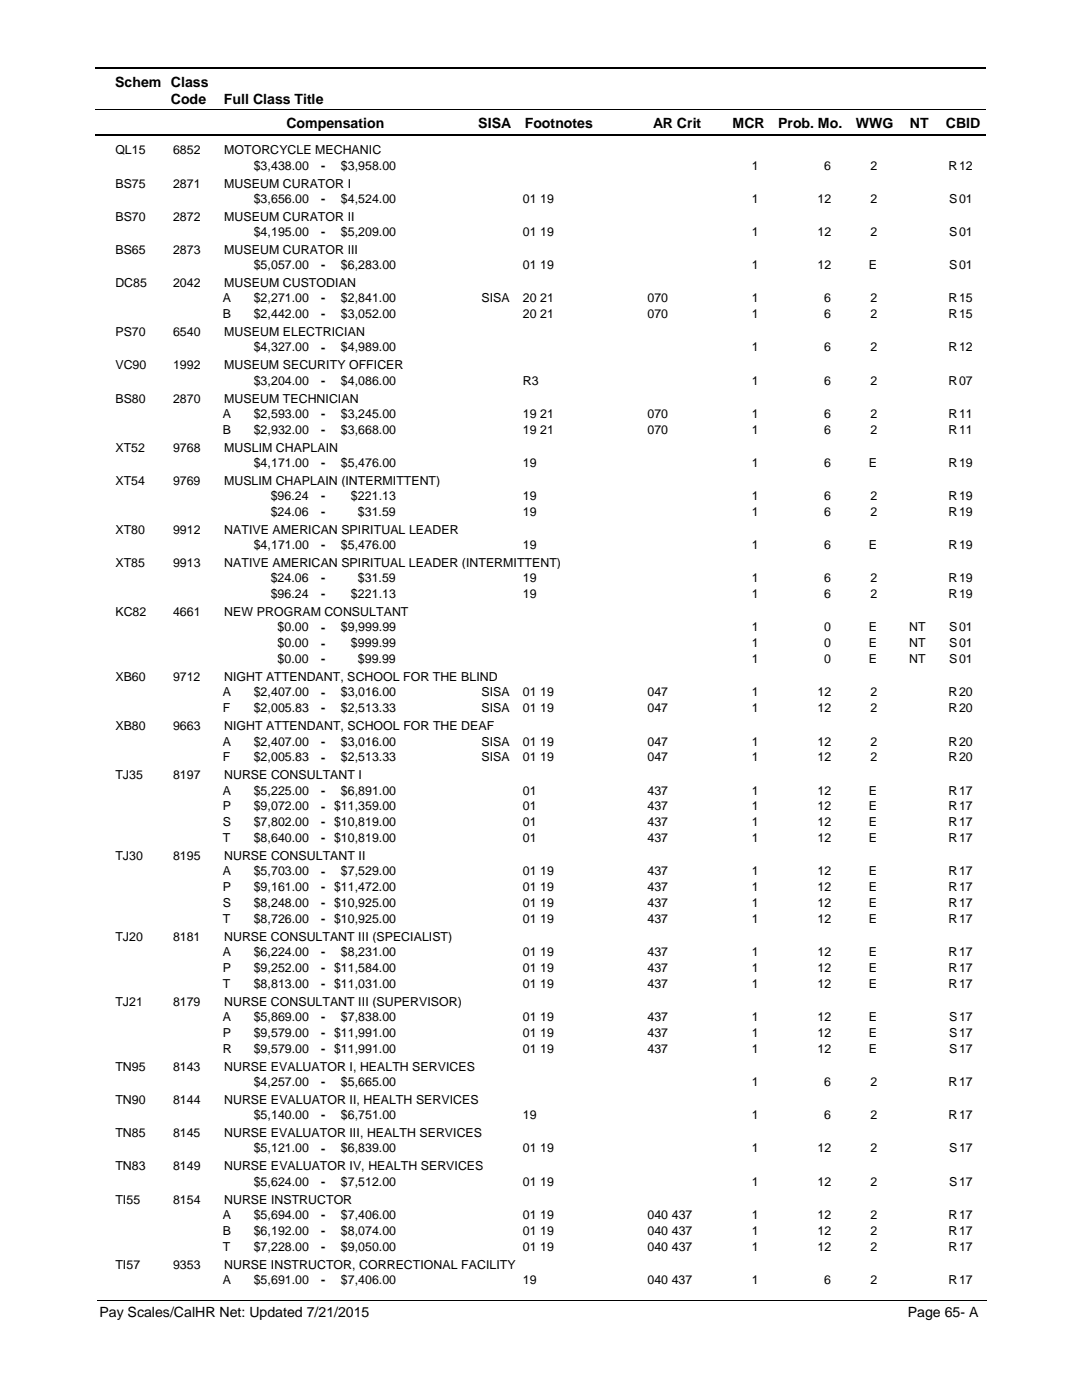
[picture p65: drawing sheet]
<svg xmlns="http://www.w3.org/2000/svg" width="216mm" height="279mm" viewBox="0 0 216 279" stroke-linecap="round" stroke-linejoin="round" font-family="sans-serif">
<defs><g id="words">
<g font-size="2.8">
<text x="23" y="17.3">Schem Class</text>
<text x="34.1" y="20.7">Code</text>
<text x="44.7" y="20.7">Full Class Title</text>
<text x="57.2" y="25.6">Compensation</text>
<text x="95.4" y="25.6">SISA</text>
<text x="104.7" y="25.6">Footnotes</text>
<text x="130.3" y="25.6">AR Crit</text>
<text x="146.2" y="25.6">MCR</text>
<text x="155.3" y="25.6">Prob. Mo.</text>
<text x="170.8" y="25.6">WWG</text>
<text x="181.5" y="25.6">NT</text>
<text x="188.7" y="25.6">CBID</text>
<text x="19.9" y="262.9">Pay Scales/CalHR Net: Updated 7/21/2015</text>
<text x="181.1" y="262.9">Page 65- A</text>
</g>
<g font-size="2.5">
<text x="23" y="30.8">QL15</text>
<text x="34.5" y="30.8">6852</text>
<text x="44.7" y="30.8">MOTORCYCLE MECHANIC</text>
<text x="50.6" y="33.9">$3,438.00</text>
<text x="64.1" y="33.9">-</text>
<text x="68" y="33.9">$3,958.00</text>
<text x="150" y="33.9">1</text>
<text x="164.5" y="33.9">6</text>
<text x="173.7" y="33.9">2</text>
<text x="189.3" y="33.9">R</text>
<text x="191.4" y="33.9">12</text>
<text x="23" y="37.4">BS75</text>
<text x="34.5" y="37.4">2871</text>
<text x="44.7" y="37.4">MUSEUM CURATOR I</text>
<text x="50.6" y="40.5">$3,656.00</text>
<text x="64.1" y="40.5">-</text>
<text x="68" y="40.5">$4,524.00</text>
<text x="104.3" y="40.5">01 19</text>
<text x="150" y="40.5">1</text>
<text x="163.1" y="40.5">12</text>
<text x="173.7" y="40.5">2</text>
<text x="189.4" y="40.5">S</text>
<text x="191.4" y="40.5">01</text>
<text x="23" y="44">BS70</text>
<text x="34.5" y="44">2872</text>
<text x="44.7" y="44">MUSEUM CURATOR II</text>
<text x="50.6" y="47.1">$4,195.00</text>
<text x="64.1" y="47.1">-</text>
<text x="68" y="47.1">$5,209.00</text>
<text x="104.3" y="47.1">01 19</text>
<text x="150" y="47.1">1</text>
<text x="163.1" y="47.1">12</text>
<text x="173.7" y="47.1">2</text>
<text x="189.4" y="47.1">S</text>
<text x="191.4" y="47.1">01</text>
<text x="23" y="50.7">BS65</text>
<text x="34.5" y="50.7">2873</text>
<text x="44.7" y="50.7">MUSEUM CURATOR III</text>
<text x="50.6" y="53.7">$5,057.00</text>
<text x="64.1" y="53.8">-</text>
<text x="68" y="53.7">$6,283.00</text>
<text x="104.3" y="53.7">01 19</text>
<text x="150" y="53.7">1</text>
<text x="163.1" y="53.7">12</text>
<text x="173.4" y="53.7">E</text>
<text x="189.4" y="53.7">S</text>
<text x="191.4" y="53.7">01</text>
<text x="23" y="57.3">DC85</text>
<text x="34.5" y="57.3">2042</text>
<text x="44.7" y="57.3">MUSEUM CUSTODIAN</text>
<text x="44.5" y="60.3">A</text>
<text x="44.5" y="63.5">B</text>
<text x="50.6" y="60.3">$2,271.00</text>
<text x="50.6" y="63.5">$2,442.00</text>
<text x="64.1" y="60.4">-</text>
<text x="64.1" y="63.5">-</text>
<text x="68" y="60.3">$2,841.00</text>
<text x="68" y="63.5">$3,052.00</text>
<text x="96.1" y="60.3">SISA</text>
<text x="104.3" y="60.3">20 21</text>
<text x="104.3" y="63.5">20 21</text>
<text x="129.2" y="60.3">070</text>
<text x="129.2" y="63.5">070</text>
<text x="150" y="60.3">1</text>
<text x="150" y="63.5">1</text>
<text x="164.5" y="60.3">6</text>
<text x="164.5" y="63.5">6</text>
<text x="173.7" y="60.3">2</text>
<text x="173.7" y="63.5">2</text>
<text x="189.3" y="60.3">R</text>
<text x="189.3" y="63.5">R</text>
<text x="191.4" y="60.3">15</text>
<text x="191.4" y="63.5">15</text>
<text x="23" y="67.1">PS70</text>
<text x="34.5" y="67.1">6540</text>
<text x="44.7" y="67.1">MUSEUM ELECTRICIAN</text>
<text x="50.6" y="70.1">$4,327.00</text>
<text x="64.1" y="70.2">-</text>
<text x="68" y="70.1">$4,989.00</text>
<text x="150" y="70.1">1</text>
<text x="164.5" y="70.1">6</text>
<text x="173.7" y="70.1">2</text>
<text x="189.3" y="70.1">R</text>
<text x="191.4" y="70.1">12</text>
<text x="23" y="73.7">VC90</text>
<text x="34.5" y="73.7">1992</text>
<text x="44.7" y="73.7">MUSEUM SECURITY OFFICER</text>
<text x="50.6" y="76.8">$3,204.00</text>
<text x="64.1" y="76.8">-</text>
<text x="68" y="76.8">$4,086.00</text>
<text x="104.3" y="76.8">R3</text>
<text x="150" y="76.8">1</text>
<text x="164.5" y="76.8">6</text>
<text x="173.7" y="76.8">2</text>
<text x="189.3" y="76.8">R</text>
<text x="191.4" y="76.8">07</text>
<text x="23" y="80.3">BS80</text>
<text x="34.5" y="80.3">2870</text>
<text x="44.5" y="83.4">A</text>
<text x="44.7" y="80.3">MUSEUM TECHNICIAN</text>
<text x="50.6" y="83.4">$2,593.00</text>
<text x="64.1" y="83.4">-</text>
<text x="68" y="83.4">$3,245.00</text>
<text x="104.3" y="83.4">19 21</text>
<text x="129.2" y="83.4">070</text>
<text x="150" y="83.4">1</text>
<text x="164.5" y="83.4">6</text>
<text x="173.7" y="83.4">2</text>
<text x="189.3" y="83.4">R</text>
<text x="191.4" y="83.4">11</text>
<text x="44.5" y="86.6">B</text>
<text x="50.6" y="86.6">$2,932.00</text>
<text x="64.1" y="86.6">-</text>
<text x="68" y="86.6">$3,668.00</text>
<text x="104.3" y="86.6">19 21</text>
<text x="129.2" y="86.6">070</text>
<text x="150" y="86.6">1</text>
<text x="164.5" y="86.6">6</text>
<text x="173.7" y="86.6">2</text>
<text x="189.3" y="86.6">R</text>
<text x="191.4" y="86.6">11</text>
<text x="23" y="90.1">XT52</text>
<text x="34.5" y="90.1">9768</text>
<text x="44.7" y="90.1">MUSLIM CHAPLAIN</text>
<text x="50.6" y="93.2">$4,171.00</text>
<text x="64.1" y="93.2">-</text>
<text x="68" y="93.2">$5,476.00</text>
<text x="104.3" y="93.2">19</text>
<text x="150" y="93.2">1</text>
<text x="164.5" y="93.2">6</text>
<text x="173.4" y="93.2">E</text>
<text x="189.3" y="93.2">R</text>
<text x="191.4" y="93.2">19</text>
<text x="23" y="96.8">XT54</text>
<text x="34.5" y="96.8">9769</text>
<text x="44.7" y="96.8">MUSLIM CHAPLAIN (INTERMITTENT)</text>
<text x="54" y="99.8">$96.24</text>
<text x="64.1" y="99.8">-</text>
<text x="70" y="99.8">$221.13</text>
<text x="104.3" y="99.8">19</text>
<text x="150" y="99.8">1</text>
<text x="164.5" y="99.8">6</text>
<text x="173.7" y="99.8">2</text>
<text x="189.3" y="99.8">R</text>
<text x="191.4" y="99.8">19</text>
<text x="23" y="106.6">XT80</text>
<text x="34.5" y="106.6">9912</text>
<text x="44.7" y="106.6">NATIVE AMERICAN SPIRITUAL LEADER</text>
<text x="54" y="103">$24.06</text>
<text x="64.1" y="103">-</text>
<text x="71.4" y="103">$31.59</text>
<text x="104.3" y="103">19</text>
<text x="150" y="103">1</text>
<text x="164.5" y="103">6</text>
<text x="173.7" y="103">2</text>
<text x="189.3" y="103">R</text>
<text x="191.4" y="103">19</text>
<text x="23" y="113.2">XT85</text>
<text x="34.5" y="113.2">9913</text>
<text x="44.7" y="113.2">NATIVE AMERICAN SPIRITUAL LEADER (INTERMITTENT)</text>
<text x="50.6" y="109.6">$4,171.00</text>
<text x="64.1" y="109.6">-</text>
<text x="68" y="109.6">$5,476.00</text>
<text x="104.3" y="109.6">19</text>
<text x="150" y="109.6">1</text>
<text x="164.5" y="109.6">6</text>
<text x="173.4" y="109.6">E</text>
<text x="189.3" y="109.6">R</text>
<text x="191.4" y="109.6">19</text>
<text x="54" y="116.2">$24.06</text>
<text x="54" y="119.4">$96.24</text>
<text x="64.1" y="116.2">-</text>
<text x="64.1" y="119.4">-</text>
<text x="70" y="119.4">$221.13</text>
<text x="71.4" y="116.2">$31.59</text>
<text x="104.3" y="116.2">19</text>
<text x="104.3" y="119.4">19</text>
<text x="150" y="119.4">1</text>
<text x="150" y="116.2">1</text>
<text x="164.5" y="116.2">6</text>
<text x="164.5" y="119.4">6</text>
<text x="173.7" y="116.2">2</text>
<text x="173.7" y="119.4">2</text>
<text x="189.3" y="119.4">R</text>
<text x="189.3" y="116.2">R</text>
<text x="191.4" y="116.2">19</text>
<text x="191.4" y="119.4">19</text>
<text x="23" y="123">KC82</text>
<text x="34.5" y="123">4661</text>
<text x="44.7" y="123">NEW PROGRAM CONSULTANT</text>
<text x="55.4" y="126">$0.00</text>
<text x="55.4" y="129.2">$0.00</text>
<text x="64.1" y="126">-</text>
<text x="64.1" y="129.2">-</text>
<text x="68" y="126">$9,999.99</text>
<text x="70" y="129.2">$999.99</text>
<text x="150" y="129.2">1</text>
<text x="150" y="126">1</text>
<text x="164.5" y="126">0</text>
<text x="164.5" y="129.2">0</text>
<text x="173.4" y="126">E</text>
<text x="173.4" y="129.2">E</text>
<text x="181.4" y="126">NT</text>
<text x="181.4" y="129.2">NT</text>
<text x="189.4" y="129.2">S</text>
<text x="189.4" y="126">S</text>
<text x="191.4" y="126">01</text>
<text x="191.4" y="129.2">01</text>
<text x="23" y="135.9">XB60</text>
<text x="34.5" y="135.9">9712</text>
<text x="44.7" y="135.9">NIGHT ATTENDANT, SCHOOL FOR THE BLIND</text>
<text x="55.4" y="132.4">$0.00</text>
<text x="64.1" y="132.4">-</text>
<text x="71.4" y="132.4">$99.99</text>
<text x="150" y="132.4">1</text>
<text x="164.5" y="132.4">0</text>
<text x="173.4" y="132.4">E</text>
<text x="181.4" y="132.4">NT</text>
<text x="189.4" y="132.4">S</text>
<text x="191.4" y="132.4">01</text>
<text x="44.5" y="142.1">F</text>
<text x="44.5" y="139">A</text>
<text x="50.6" y="139">$2,407.00</text>
<text x="50.6" y="142.1">$2,005.83</text>
<text x="64.1" y="139">-</text>
<text x="64.1" y="142.2">-</text>
<text x="68" y="139">$3,016.00</text>
<text x="68" y="142.1">$2,513.33</text>
<text x="96.1" y="139">SISA</text>
<text x="96.1" y="142.1">SISA</text>
<text x="104.3" y="139">01 19</text>
<text x="104.3" y="142.1">01 19</text>
<text x="129.2" y="139">047</text>
<text x="129.2" y="142.1">047</text>
<text x="150" y="142.1">1</text>
<text x="150" y="139">1</text>
<text x="163.1" y="139">12</text>
<text x="163.1" y="142.1">12</text>
<text x="173.7" y="139">2</text>
<text x="173.7" y="142.1">2</text>
<text x="189.3" y="142.1">R</text>
<text x="189.3" y="139">R</text>
<text x="191.4" y="139">20</text>
<text x="191.4" y="142.1">20</text>
<text x="23" y="145.7">XB80</text>
<text x="34.5" y="145.7">9663</text>
<text x="44.5" y="148.8">A</text>
<text x="44.7" y="145.7">NIGHT ATTENDANT, SCHOOL FOR THE DEAF</text>
<text x="50.6" y="148.8">$2,407.00</text>
<text x="64.1" y="148.8">-</text>
<text x="68" y="148.8">$3,016.00</text>
<text x="96.1" y="148.8">SISA</text>
<text x="104.3" y="148.8">01 19</text>
<text x="129.2" y="148.8">047</text>
<text x="150" y="148.8">1</text>
<text x="163.1" y="148.8">12</text>
<text x="173.7" y="148.8">2</text>
<text x="189.3" y="148.8">R</text>
<text x="191.4" y="148.8">20</text>
<text x="23" y="155.5">TJ35</text>
<text x="34.5" y="155.5">8197</text>
<text x="44.5" y="152">F</text>
<text x="44.7" y="155.5">NURSE CONSULTANT I</text>
<text x="50.6" y="152">$2,005.83</text>
<text x="64.1" y="152">-</text>
<text x="68" y="152">$2,513.33</text>
<text x="96.1" y="152">SISA</text>
<text x="104.3" y="152">01 19</text>
<text x="129.2" y="152">047</text>
<text x="150" y="152">1</text>
<text x="163.1" y="152">12</text>
<text x="173.7" y="152">2</text>
<text x="189.3" y="152">R</text>
<text x="191.4" y="152">20</text>
<text x="44.5" y="158.6">A</text>
<text x="44.5" y="161.7">P</text>
<text x="50.6" y="158.6">$5,225.00</text>
<text x="50.6" y="161.7">$9,072.00</text>
<text x="64.1" y="158.6">-</text>
<text x="64.1" y="161.8">- $11,359.00</text>
<text x="68" y="158.6">$6,891.00</text>
<text x="104.3" y="158.6">01</text>
<text x="104.3" y="161.7">01</text>
<text x="129.2" y="158.6">437</text>
<text x="129.2" y="161.7">437</text>
<text x="150" y="158.6">1</text>
<text x="150" y="161.7">1</text>
<text x="163.1" y="158.6">12</text>
<text x="163.1" y="161.7">12</text>
<text x="173.4" y="158.6">E</text>
<text x="173.4" y="161.7">E</text>
<text x="189.3" y="158.6">R</text>
<text x="189.3" y="161.7">R</text>
<text x="191.4" y="158.6">17</text>
<text x="191.4" y="161.7">17</text>
<text x="44.5" y="164.9">S</text>
<text x="50.6" y="164.9">$7,802.00</text>
<text x="64.1" y="164.9">- $10,819.00</text>
<text x="104.3" y="164.9">01</text>
<text x="129.2" y="164.9">437</text>
<text x="150" y="164.9">1</text>
<text x="163.1" y="164.9">12</text>
<text x="173.4" y="164.9">E</text>
<text x="189.3" y="164.9">R</text>
<text x="191.4" y="164.9">17</text>
<text x="23" y="171.7">TJ30</text>
<text x="34.5" y="171.7">8195</text>
<text x="44.5" y="168.1">T</text>
<text x="44.7" y="171.7">NURSE CONSULTANT II</text>
<text x="50.6" y="168.1">$8,640.00</text>
<text x="64.1" y="168.1">- $10,819.00</text>
<text x="104.3" y="168.1">01</text>
<text x="129.2" y="168.1">437</text>
<text x="150" y="168.1">1</text>
<text x="163.1" y="168.1">12</text>
<text x="173.4" y="168.1">E</text>
<text x="189.3" y="168.1">R</text>
<text x="191.4" y="168.1">17</text>
<text x="44.5" y="174.7">A</text>
<text x="44.5" y="177.9">P</text>
<text x="50.6" y="174.7">$5,703.00</text>
<text x="50.6" y="177.9">$9,161.00</text>
<text x="64.1" y="174.7">-</text>
<text x="64.1" y="177.9">- $11,472.00</text>
<text x="68" y="174.7">$7,529.00</text>
<text x="104.3" y="177.9">01 19</text>
<text x="104.3" y="174.7">01 19</text>
<text x="129.2" y="177.9">437</text>
<text x="129.2" y="174.7">437</text>
<text x="150" y="174.7">1</text>
<text x="150" y="177.9">1</text>
<text x="163.1" y="174.7">12</text>
<text x="163.1" y="177.9">12</text>
<text x="173.4" y="177.9">E</text>
<text x="173.4" y="174.7">E</text>
<text x="189.3" y="174.7">R</text>
<text x="189.3" y="177.9">R</text>
<text x="191.4" y="174.7">17</text>
<text x="191.4" y="177.9">17</text>
<text x="44.5" y="181">S</text>
<text x="44.5" y="184.2">T</text>
<text x="50.6" y="181">$8,248.00</text>
<text x="50.6" y="184.2">$8,726.00</text>
<text x="64.1" y="181.1">- $10,925.00</text>
<text x="64.1" y="184.2">- $10,925.00</text>
<text x="104.3" y="181">01 19</text>
<text x="104.3" y="184.2">01 19</text>
<text x="129.2" y="181">437</text>
<text x="129.2" y="184.2">437</text>
<text x="150" y="181">1</text>
<text x="150" y="184.2">1</text>
<text x="163.1" y="181">12</text>
<text x="163.1" y="184.2">12</text>
<text x="173.4" y="181">E</text>
<text x="173.4" y="184.2">E</text>
<text x="189.3" y="181">R</text>
<text x="189.3" y="184.2">R</text>
<text x="191.4" y="181">17</text>
<text x="191.4" y="184.2">17</text>
<text x="23" y="187.8">TJ20</text>
<text x="34.5" y="187.8">8181</text>
<text x="44.5" y="190.8">A</text>
<text x="44.7" y="187.8">NURSE CONSULTANT III (SPECIALIST)</text>
<text x="50.6" y="190.8">$6,224.00</text>
<text x="64.1" y="190.9">-</text>
<text x="68" y="190.8">$8,231.00</text>
<text x="104.3" y="190.8">01 19</text>
<text x="129.2" y="190.8">437</text>
<text x="150" y="190.8">1</text>
<text x="163.1" y="190.8">12</text>
<text x="173.4" y="190.8">E</text>
<text x="189.3" y="190.8">R</text>
<text x="191.4" y="190.8">17</text>
<text x="44.5" y="194">P</text>
<text x="44.5" y="197.2">T</text>
<text x="50.6" y="194">$9,252.00</text>
<text x="50.6" y="197.2">$8,813.00</text>
<text x="64.1" y="194">- $11,584.00</text>
<text x="64.1" y="197.2">- $11,031.00</text>
<text x="104.3" y="194">01 19</text>
<text x="104.3" y="197.2">01 19</text>
<text x="129.2" y="194">437</text>
<text x="129.2" y="197.2">437</text>
<text x="150" y="194">1</text>
<text x="150" y="197.2">1</text>
<text x="163.1" y="194">12</text>
<text x="163.1" y="197.2">12</text>
<text x="173.4" y="194">E</text>
<text x="173.4" y="197.2">E</text>
<text x="189.3" y="194">R</text>
<text x="189.3" y="197.2">R</text>
<text x="191.4" y="194">17</text>
<text x="191.4" y="197.2">17</text>
<text x="23" y="200.8">TJ21</text>
<text x="34.5" y="200.8">8179</text>
<text x="44.5" y="203.8">A</text>
<text x="44.7" y="200.8">NURSE CONSULTANT III (SUPERVISOR)</text>
<text x="50.6" y="203.8">$5,869.00</text>
<text x="64.1" y="203.8">-</text>
<text x="68" y="203.8">$7,838.00</text>
<text x="104.3" y="203.8">01 19</text>
<text x="129.2" y="203.8">437</text>
<text x="150" y="203.8">1</text>
<text x="163.1" y="203.8">12</text>
<text x="173.4" y="203.8">E</text>
<text x="189.4" y="203.8">S</text>
<text x="191.4" y="203.8">17</text>
<text x="44.5" y="207">P</text>
<text x="50.6" y="207">$9,579.00</text>
<text x="64.1" y="207">- $11,991.00</text>
<text x="104.3" y="207">01 19</text>
<text x="129.2" y="207">437</text>
<text x="150" y="207">1</text>
<text x="163.1" y="207">12</text>
<text x="173.4" y="207">E</text>
<text x="189.4" y="207">S</text>
<text x="191.4" y="207">17</text>
<text x="23" y="213.7">TN95</text>
<text x="34.5" y="213.7">8143</text>
<text x="44.5" y="210.1">R</text>
<text x="44.7" y="213.7">NURSE EVALUATOR I, HEALTH SERVICES</text>
<text x="50.6" y="210.1">$9,579.00</text>
<text x="64.1" y="210.2">- $11,991.00</text>
<text x="104.3" y="210.1">01 19</text>
<text x="129.2" y="210.1">437</text>
<text x="150" y="210.1">1</text>
<text x="163.1" y="210.1">12</text>
<text x="173.4" y="210.1">E</text>
<text x="189.4" y="210.1">S</text>
<text x="191.4" y="210.1">17</text>
<text x="23" y="220.3">TN90</text>
<text x="34.5" y="220.3">8144</text>
<text x="44.7" y="220.3">NURSE EVALUATOR II, HEALTH SERVICES</text>
<text x="50.6" y="216.7">$4,257.00</text>
<text x="64.1" y="216.8">-</text>
<text x="68" y="216.7">$5,665.00</text>
<text x="150" y="216.7">1</text>
<text x="164.5" y="216.7">6</text>
<text x="173.7" y="216.7">2</text>
<text x="189.3" y="216.7">R</text>
<text x="191.4" y="216.7">17</text>
<text x="23" y="227">TN85</text>
<text x="34.5" y="227">8145</text>
<text x="44.7" y="227">NURSE EVALUATOR III, HEALTH SERVICES</text>
<text x="50.6" y="223.4">$5,140.00</text>
<text x="64.1" y="223.4">-</text>
<text x="68" y="223.4">$6,751.00</text>
<text x="104.3" y="223.4">19</text>
<text x="150" y="223.4">1</text>
<text x="164.5" y="223.4">6</text>
<text x="173.7" y="223.4">2</text>
<text x="189.3" y="223.4">R</text>
<text x="191.4" y="223.4">17</text>
<text x="23" y="233.6">TN83</text>
<text x="34.5" y="233.6">8149</text>
<text x="44.7" y="233.6">NURSE EVALUATOR IV, HEALTH SERVICES</text>
<text x="50.6" y="230">$5,121.00</text>
<text x="64.1" y="230">-</text>
<text x="68" y="230">$6,839.00</text>
<text x="104.3" y="230">01 19</text>
<text x="150" y="230">1</text>
<text x="163.1" y="230">12</text>
<text x="173.7" y="230">2</text>
<text x="189.4" y="230">S</text>
<text x="191.4" y="230">17</text>
<text x="50.6" y="236.6">$5,624.00</text>
<text x="64.1" y="236.6">-</text>
<text x="68" y="236.6">$7,512.00</text>
<text x="104.3" y="236.6">01 19</text>
<text x="150" y="236.6">1</text>
<text x="163.1" y="236.6">12</text>
<text x="173.7" y="236.6">2</text>
<text x="189.4" y="236.6">S</text>
<text x="191.4" y="236.6">17</text>
<text x="23" y="240.2">TI55</text>
<text x="34.5" y="240.2">8154</text>
<text x="44.5" y="243.3">A</text>
<text x="44.7" y="240.2">NURSE INSTRUCTOR</text>
<text x="50.6" y="243.3">$5,694.00</text>
<text x="64.1" y="243.3">-</text>
<text x="68" y="243.3">$7,406.00</text>
<text x="104.3" y="243.3">01 19</text>
<text x="129.2" y="243.3">040 437</text>
<text x="150" y="243.3">1</text>
<text x="163.1" y="243.3">12</text>
<text x="173.7" y="243.3">2</text>
<text x="189.3" y="243.3">R</text>
<text x="191.4" y="243.3">17</text>
<text x="44.5" y="246.4">B</text>
<text x="44.5" y="249.6">T</text>
<text x="50.6" y="246.4">$6,192.00</text>
<text x="50.6" y="249.6">$7,228.00</text>
<text x="64.1" y="246.5">-</text>
<text x="64.1" y="249.6">-</text>
<text x="68" y="246.4">$8,074.00</text>
<text x="68" y="249.6">$9,050.00</text>
<text x="104.3" y="246.4">01 19</text>
<text x="104.3" y="249.6">01 19</text>
<text x="129.2" y="246.4">040 437</text>
<text x="129.2" y="249.6">040 437</text>
<text x="150" y="246.4">1</text>
<text x="150" y="249.6">1</text>
<text x="163.1" y="246.4">12</text>
<text x="163.1" y="249.6">12</text>
<text x="173.7" y="246.4">2</text>
<text x="173.7" y="249.6">2</text>
<text x="189.3" y="246.4">R</text>
<text x="189.3" y="249.6">R</text>
<text x="191.4" y="246.4">17</text>
<text x="191.4" y="249.6">17</text>
<text x="23" y="253.2">TI57</text>
<text x="34.5" y="253.2">9353</text>
<text x="44.5" y="256.2">A</text>
<text x="44.7" y="253.2">NURSE INSTRUCTOR, CORRECTIONAL FACILITY</text>
<text x="50.6" y="256.2">$5,691.00</text>
<text x="64.1" y="256.2">-</text>
<text x="68" y="256.2">$7,406.00</text>
<text x="104.3" y="256.2">19</text>
<text x="129.2" y="256.2">040 437</text>
<text x="150" y="256.2">1</text>
<text x="164.5" y="256.2">6</text>
<text x="173.7" y="256.2">2</text>
<text x="189.3" y="256.2">R</text>
<text x="191.4" y="256.2">17</text>
</g>
</g></defs>
<path d="M19 13.5h177.8M19 27h177.8" fill="none" stroke="#000" stroke-width=".36"/>
<path d="M19 21.8h177.8" fill="none" stroke="#000" stroke-width=".2"/>
<g fill="#fff">
<path d="M46.9 31.2h16.3v3h-16.3z"/>
<path d="M191 31.2h4.2v3h-4.2z"/>
<path d="M46.9 37.8h16.3v3h-16.3z"/>
<path d="M191 37.8h4.2v3h-4.2z"/>
<path d="M46.9 44.5h16.3v3h-16.3z"/>
<path d="M191 44.5h4.2v3h-4.2z"/>
<path d="M46.9 51.1h16.3v3h-16.3z"/>
<path d="M191 51.1h4.2v3h-4.2z"/>
<path d="M46.9 57.7h16.3v3h-16.3z"/>
<path d="M191 57.7h4.2v3h-4.2z"/>
<path d="M46.9 60.9h16.3v3h-16.3z"/>
<path d="M191 60.9h4.2v3h-4.2z"/>
<path d="M46.9 67.5h16.3v3h-16.3z"/>
<path d="M191 67.5h4.2v3h-4.2z"/>
<path d="M46.9 74.1h16.3v3h-16.3z"/>
<path d="M191 74.1h4.2v3h-4.2z"/>
<path d="M46.9 80.8h16.3v2.9h-16.3z"/>
<path d="M191 80.8h4.2v2.9h-4.2z"/>
<path d="M46.9 83.9h16.3v3h-16.3z"/>
<path d="M191 83.9h4.2v3h-4.2z"/>
<path d="M46.9 90.6h16.3v2.9h-16.3z"/>
<path d="M191 90.6h4.2v2.9h-4.2z"/>
<path d="M46.9 97.2h16.3v3h-16.3z"/>
<path d="M191 97.2h4.2v3h-4.2z"/>
<path d="M46.9 100.4h16.3v2.9h-16.3z"/>
<path d="M191 100.4h4.2v2.9h-4.2z"/>
<path d="M46.9 107h16.3v2.9h-16.3z"/>
<path d="M191 107h4.2v2.9h-4.2z"/>
<path d="M46.9 113.6h16.3v3h-16.3z"/>
<path d="M191 113.6h4.2v3h-4.2z"/>
<path d="M46.9 116.8h16.3v2.9h-16.3z"/>
<path d="M191 116.8h4.2v2.9h-4.2z"/>
<path d="M46.9 123.4h16.3v3h-16.3z"/>
<path d="M191 123.4h4.2v3h-4.2z"/>
<path d="M46.9 126.6h16.3v2.9h-16.3z"/>
<path d="M191 126.6h4.2v2.9h-4.2z"/>
<path d="M46.9 129.7h16.3v3h-16.3z"/>
<path d="M191 129.7h4.2v3h-4.2z"/>
<path d="M46.9 136.3h16.3v3h-16.3z"/>
<path d="M191 136.3h4.2v3h-4.2z"/>
<path d="M46.9 139.5h16.3v3h-16.3z"/>
<path d="M191 139.5h4.2v3h-4.2z"/>
<path d="M46.9 146.2h16.3v2.9h-16.3z"/>
<path d="M191 146.2h4.2v2.9h-4.2z"/>
<path d="M46.9 149.3h16.3v3h-16.3z"/>
<path d="M191 149.3h4.2v3h-4.2z"/>
<path d="M46.9 155.9h16.3v3h-16.3z"/>
<path d="M191 155.9h4.2v3h-4.2z"/>
<path d="M46.9 159.1h16.3v3h-16.3z"/>
<path d="M191 159.1h4.2v3h-4.2z"/>
<path d="M46.9 162.3h16.3v2.9h-16.3z"/>
<path d="M191 162.3h4.2v2.9h-4.2z"/>
<path d="M46.9 165.5h16.3v2.9h-16.3z"/>
<path d="M191 165.5h4.2v2.9h-4.2z"/>
<path d="M46.9 172.1h16.3v2.9h-16.3z"/>
<path d="M191 172.1h4.2v2.9h-4.2z"/>
<path d="M46.9 175.2h16.3v3h-16.3z"/>
<path d="M191 175.2h4.2v3h-4.2z"/>
<path d="M46.9 178.4h16.3v3h-16.3z"/>
<path d="M191 178.4h4.2v3h-4.2z"/>
<path d="M46.9 181.6h16.3v3h-16.3z"/>
<path d="M191 181.6h4.2v3h-4.2z"/>
<path d="M46.9 188.2h16.3v3h-16.3z"/>
<path d="M191 188.2h4.2v3h-4.2z"/>
<path d="M46.9 191.4h16.3v3h-16.3z"/>
<path d="M191 191.4h4.2v3h-4.2z"/>
<path d="M46.9 194.6h16.3v2.9h-16.3z"/>
<path d="M191 194.6h4.2v2.9h-4.2z"/>
<path d="M46.9 201.2h16.3v3h-16.3z"/>
<path d="M191 201.2h4.2v3h-4.2z"/>
<path d="M46.9 204.3h16.3v3h-16.3z"/>
<path d="M191 204.3h4.2v3h-4.2z"/>
<path d="M46.9 207.5h16.3v3h-16.3z"/>
<path d="M191 207.5h4.2v3h-4.2z"/>
<path d="M46.9 214.1h16.3v3h-16.3z"/>
<path d="M191 214.1h4.2v3h-4.2z"/>
<path d="M46.9 220.8h16.3v2.9h-16.3z"/>
<path d="M191 220.8h4.2v2.9h-4.2z"/>
<path d="M46.9 227.4h16.3v3h-16.3z"/>
<path d="M191 227.4h4.2v3h-4.2z"/>
<path d="M46.9 234h16.3v3h-16.3z"/>
<path d="M191 234h4.2v3h-4.2z"/>
<path d="M46.9 240.6h16.3v3h-16.3z"/>
<path d="M191 240.6h4.2v3h-4.2z"/>
<path d="M46.9 243.8h16.3v3h-16.3z"/>
<path d="M191 243.8h4.2v3h-4.2z"/>
<path d="M46.9 247h16.3v3h-16.3z"/>
<path d="M191 247h4.2v3h-4.2z"/>
<path d="M46.9 253.6h16.3v3h-16.3z"/>
<path d="M191 253.6h4.2v3h-4.2z"/>
</g>
<path d="M19.4 259.6h177.4" fill="none" stroke="#000" stroke-width=".2"/>
<use href="#words"/>
</svg>
